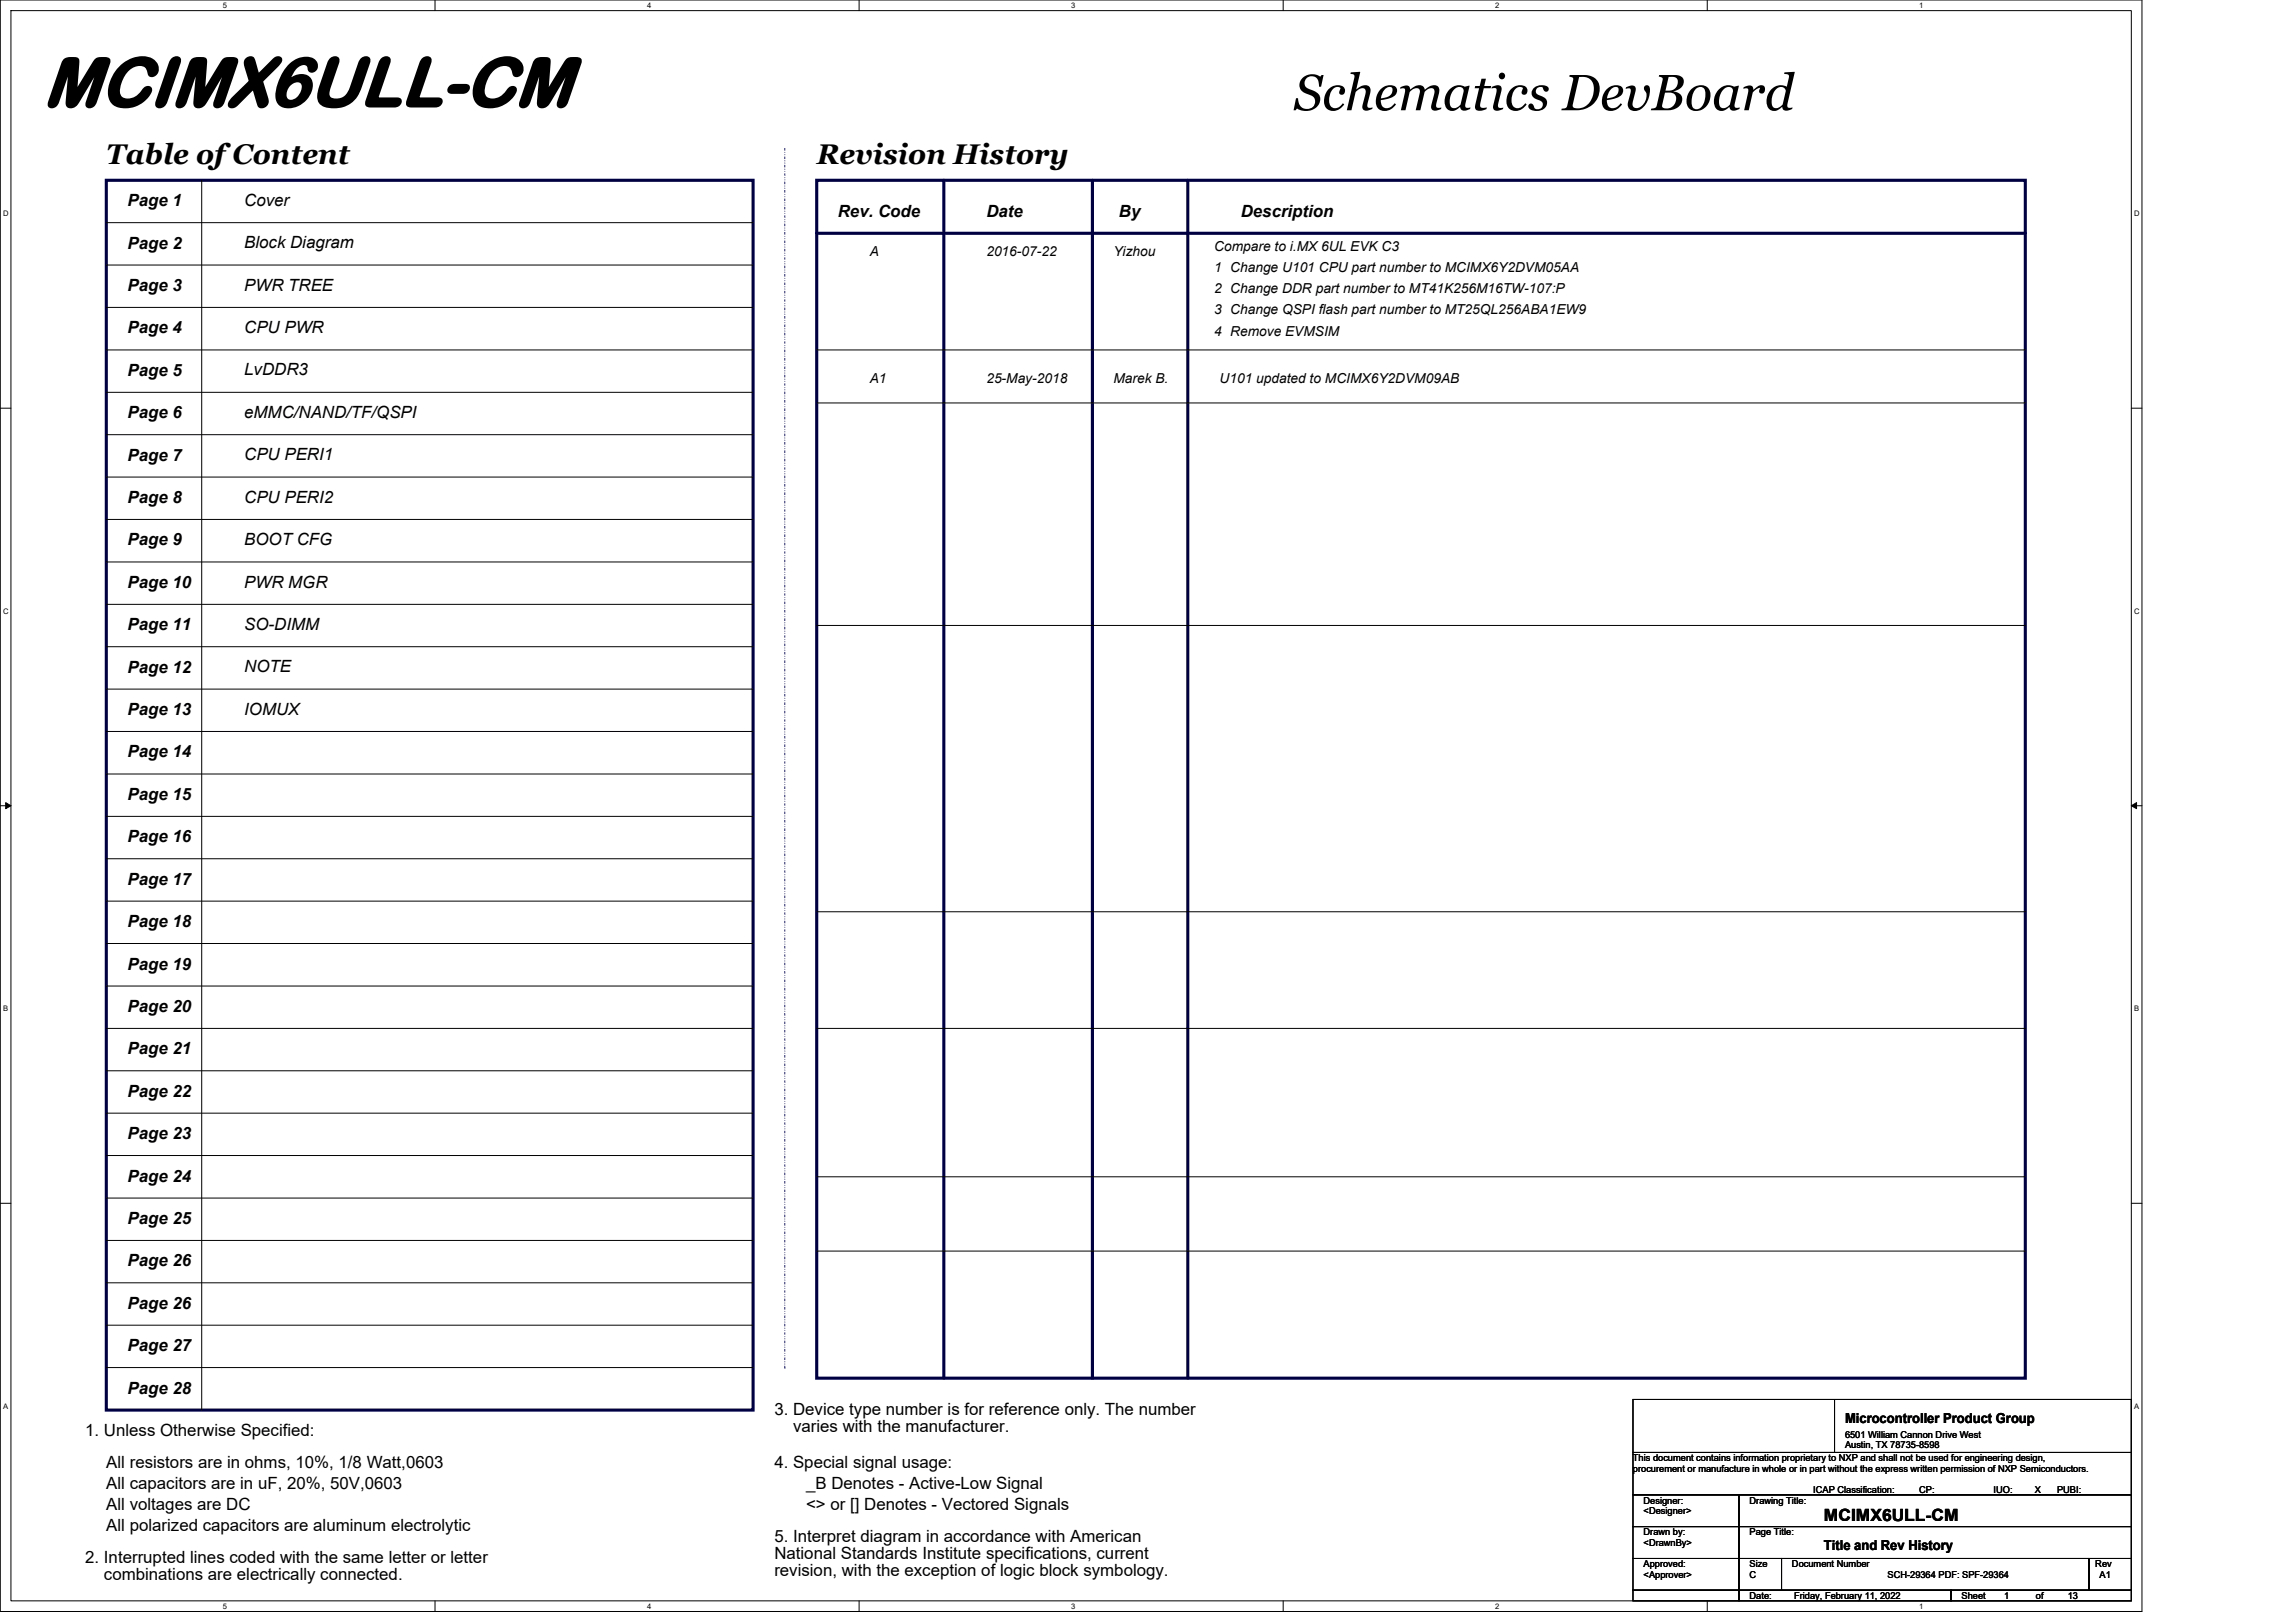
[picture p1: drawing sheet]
<svg xmlns="http://www.w3.org/2000/svg" width="297mm" height="210mm" viewBox="0 0 297 210" stroke-linecap="round" stroke-linejoin="round" font-family="sans-serif">
<defs><g id="words">
<text font-size="9.3" x="5.5" y="13.8">MCIMX6ULL-CM</text>
<text font-size="6.6" x="167.4" y="14.3">Schematics DevBoard</text>
<g font-size="3.7">
<text x="13.8" y="21.2">Table of Content</text>
<text x="105.7" y="21.2">Revision History</text>
</g>
<g font-size="2.2">
<text x="16.5" y="26.7">Page 1</text>
<text x="31.6" y="26.6">Cover</text>
<text x="108.4" y="28">Rev. Code</text>
<text x="127.6" y="28">Date</text>
<text x="144.8" y="28">By</text>
<text x="160.5" y="28">Description</text>
<text x="16.5" y="32.2">Page 2</text>
<text x="31.6" y="32.1">Block Diagram</text>
<text x="16.5" y="37.7">Page 3</text>
<text x="31.6" y="37.6">PWR TREE</text>
<text x="16.5" y="43.1">Page 4</text>
<text x="31.6" y="43.1">CPU PWR</text>
<text x="16.5" y="48.6">Page 5</text>
<text x="31.6" y="48.6">LvDDR3</text>
<text x="16.5" y="54.1">Page 6</text>
<text x="16.5" y="59.6">Page 7</text>
<text x="31.6" y="54.1">eMMC/NAND/TF/QSPI</text>
<text x="31.6" y="59.6">CPU PERI1</text>
<text x="16.5" y="65.1">Page 8</text>
<text x="31.6" y="65">CPU PERI2</text>
<text x="16.5" y="70.6">Page 9</text>
<text x="31.6" y="70.5">BOOT CFG</text>
<text x="16.5" y="76.1">Page 10</text>
<text x="31.6" y="76">PWR MGR</text>
<text x="16.5" y="81.6">Page 11</text>
<text x="31.6" y="81.5">SO-DIMM</text>
<text x="16.5" y="87">Page 12</text>
<text x="31.6" y="87">NOTE</text>
<text x="16.5" y="92.5">Page 13</text>
<text x="31.6" y="92.5">IOMUX</text>
<text x="16.5" y="98">Page 14</text>
<text x="16.5" y="103.5">Page 15</text>
<text x="16.5" y="109">Page 16</text>
<text x="16.5" y="114.5">Page 17</text>
<text x="16.5" y="120">Page 18</text>
<text x="16.5" y="125.4">Page 19</text>
<text x="16.5" y="130.9">Page 20</text>
<text x="16.5" y="136.4">Page 21</text>
<text x="16.5" y="141.9">Page 22</text>
<text x="16.5" y="147.4">Page 23</text>
<text x="16.5" y="152.9">Page 24</text>
<text x="16.5" y="158.3">Page 25</text>
<text x="16.5" y="163.9">Page 26</text>
<text x="16.5" y="169.3">Page 26</text>
<text x="16.5" y="174.8">Page 27</text>
<text x="11" y="185.7">1. Unless Otherwise Specified:</text>
<text x="16.5" y="180.3">Page 28</text>
<text x="100.2" y="183">3. Device type number is for reference only. The number</text>
<text x="102.6" y="185.3">varies with the manufacturer.</text>
<text x="13.8" y="189.9">All resistors are in ohms, 10%, 1/8 Watt,0603</text>
<text x="100.2" y="189.9">4. Special signal usage:</text>
<text x="13.8" y="192.6">All capacitors are in uF, 20%, 50V,0603</text>
<text x="13.8" y="195.3">All voltages are DC</text>
<text x="104.3" y="192.6">_B Denotes - Active-Low Signal</text>
<text x="104.3" y="195.3">&lt;&gt; or [] Denotes - Vectored Signals</text>
<text x="236" y="196.8">MCIMX6ULL-CM</text>
<text x="11" y="202.2">2. Interrupted lines coded with the same letter or letter</text>
<text x="13.8" y="198.1">All polarized capacitors are aluminum electrolytic</text>
<text x="100.2" y="199.5">5. Interpret diagram in accordance with American</text>
<text x="100.2" y="201.7">National Standards Institute specifications, current</text>
<text x="100.2" y="203.9">revision, with the exception of logic block symbology.</text>
<text x="13.4" y="204.4">combinations are electrically connected.</text>
</g>
<g font-size="1.8">
<text x="112.5" y="33.1">A</text>
<text x="127.6" y="33.1">2016-07-22</text>
<text x="144.1" y="33.1">Yizhou</text>
<text x="157.1" y="32.4">Compare to i.MX 6UL EVK C3</text>
<text x="157.1" y="35.2">1 Change U101 CPU part number to MCIMX6Y2DVM05AA</text>
<text x="157.1" y="37.9">2 Change DDR part number to MT41K256M16TW-107:P</text>
<text x="157.1" y="40.7">3 Change QSPI flash part number to MT25QL256ABA1EW9</text>
<text x="157.1" y="43.4">4 Remove EVMSIM</text>
<text x="112.5" y="49.6">A1</text>
<text x="127.6" y="49.6">25-May-2018</text>
<text x="144.1" y="49.6">Marek B.</text>
<text x="157.8" y="49.6">U101 updated to MCIMX6Y2DVM09AB</text>
<text x="238.7" y="184.1">Microcontroller Product Group</text>
<text x="236" y="200.5">Title and Rev History</text>
</g>
<g font-size="1.2">
<text x="211.3" y="189">This document contains information proprietary to NXP and shall not be used for engineering design,</text>
<text x="211.3" y="190.4">procurement or manufacture in whole or in part without the express written permission of NXP Semiconductors.</text>
<text x="238.7" y="186">6501 William Cannon Drive West</text>
<text x="238.7" y="187.3">Austin, TX 78735-8598</text>
<text x="212.6" y="194.5">Designer:</text>
<text x="212.6" y="195.9">&lt;Designer&gt;</text>
<text x="226.4" y="194.5">Drawing Title:</text>
<text x="234.6" y="193.1">ICAP Classification:</text>
<text x="248.3" y="193.1">CP:</text>
<text x="251.7" y="193.1">___</text>
<text x="257.9" y="193.1">IUO:</text>
<text x="262.6" y="193.1">_X_</text>
<text x="266.1" y="193.1">PUBI:</text>
<text x="270.3" y="193.1">___</text>
<text x="212.6" y="198.6">Drawn by:</text>
<text x="212.6" y="202.8">Approved:</text>
<text x="212.6" y="200">&lt;DrawnBy&gt;</text>
<text x="226.4" y="202.8">Size</text>
<text x="226.4" y="198.6">Page Title:</text>
<text x="231.8" y="202.8">Document Number</text>
<text x="271.1" y="202.8">Rev</text>
<text x="212.6" y="204.1">&lt;Approver&gt;</text>
<text x="226.4" y="206.9">Date:</text>
<text x="226.4" y="204.1">C</text>
<text x="232.1" y="206.9">Friday, February 11, 2022</text>
<text x="244.2" y="204.1">SCH-29364 PDF: SPF-29364</text>
<text x="253.8" y="206.9">Sheet</text>
<text x="259.3" y="206.9">1</text>
<text x="263.4" y="206.9">of</text>
<text x="267.5" y="206.9">13</text>
<text x="271.6" y="204.1">A1</text>
</g>
<g font-size="1">
<text x="28.8" y="1">5</text>
<text x="83.7" y="1">4</text>
<text x="138.6" y="1">3</text>
<text x="193.4" y="1">2</text>
<text x="248.3" y="1">1</text>
<text x=".4" y="28">D</text>
<text x="276.1" y="28">D</text>
<text x=".4" y="79.4">C</text>
<text x="276.1" y="79.4">C</text>
<text x=".4" y="130.9">B</text>
<text x="276.1" y="130.9">B</text>
<text x=".4" y="182.3">A</text>
<text x="276.1" y="182.3">A</text>
<text x="28.8" y="208.2">5</text>
<text x="83.7" y="208.2">4</text>
<text x="138.6" y="208.2">3</text>
<text x="193.4" y="208.2">2</text>
<text x="248.3" y="208.2">1</text>
</g>
</g></defs>
<path d="M0 0h277.1v208.5h-277.1zM1.4 1.4h274.3v205.7h-274.3z" fill="none" stroke="#000" stroke-width=".13"/>
<g fill="#fff">
<path d="M28.8 .1h.6v1.1h-.6z"/>
<path d="M28.8 207.3h.6v1.1h-.6z"/>
</g>
<path d="M56.3 0v1.4M56.3 207.1v1.4" fill="none" stroke="#000" stroke-width=".13"/>
<g fill="#fff">
<path d="M83.7 .1h.6v1.1h-.6z"/>
<path d="M83.7 207.3h.6v1.1h-.6z"/>
</g>
<path d="M111.1 0v1.4M111.1 207.1v1.4" fill="none" stroke="#000" stroke-width=".13"/>
<g fill="#fff">
<path d="M138.6 .1h.5v1.1h-.5z"/>
<path d="M138.6 207.3h.5v1.1h-.5z"/>
</g>
<path d="M166 0v1.4M166 207.1v1.4" fill="none" stroke="#000" stroke-width=".13"/>
<g fill="#fff">
<path d="M193.4 .1h.6v1.1h-.6z"/>
<path d="M193.4 207.3h.6v1.1h-.6z"/>
</g>
<path d="M220.9 0v1.4M220.9 207.1v1.4" fill="none" stroke="#000" stroke-width=".13"/>
<g fill="#fff">
<path d="M248.3 .1h.6v1.1h-.6z"/>
<path d="M248.3 207.3h.6v1.1h-.6z"/>
<path d="M.4 27.1h.7v1.1h-.7z"/>
<path d="M276.1 27.1h.7v1.1h-.7z"/>
<path d="M.4 78.5h.7v1.1h-.7z"/>
<path d="M276.1 78.5h.7v1.1h-.7z"/>
</g>
<path d="M0 52.8h1.4M275.7 52.8h1.4" fill="none" stroke="#000" stroke-width=".13"/>
<g fill="#fff">
<path d="M.4 130h.7v1.1h-.7z"/>
<path d="M276.1 130h.7v1.1h-.7z"/>
</g>
<path d="M0 104.2h1.4M275.7 104.2h1.4" fill="none" stroke="#000" stroke-width=".13"/>
<path d="M.7 103.8l.7 .4-.7 .4zM275.7 104.2l.7-.4v.8z" fill="#000" stroke="#000" stroke-width=".13"/>
<g fill="#fff">
<path d="M.4 181.4h.7v1.1h-.7z"/>
<path d="M276.1 181.4h.7v1.1h-.7z"/>
</g>
<g fill="none" stroke="#000" stroke-width=".13">
<path d="M13.8 28.8h83.6M13.8 34.3h83.6M13.8 39.8h83.6M26.1 23.3v159.1M13.8 45.3h83.6M13.8 56.2h83.6M13.8 50.8h83.6M105.7 45.3h156.3M105.7 52.1h156.3M13.8 67.2h83.6M13.8 61.7h83.6M13.8 72.7h83.6"/>
<path d="M13.8 78.2h83.6M13.8 89.2h83.6M13.8 83.7h83.6M13.8 94.6h83.6M105.7 80.9h156.3M13.8 100.1h83.6M13.8 111.1h83.6M13.8 105.6h83.6M13.8 116.6h83.6M105.7 118h156.3M13.8 122.1h83.6M13.8 133.1h83.6"/>
<path d="M13.8 127.6h83.6M13.8 138.5h83.6M105.7 133.1h156.3M0 155.7h1.4M13.8 144h83.6M13.8 149.5h83.6M13.8 155h83.6M105.7 152.3h156.3M275.7 155.7h1.4M13.8 166h83.6M13.8 171.5h83.6M13.8 176.9h83.6"/>
<path d="M13.8 160.5h83.6M105.7 161.9h156.3M211.3 193.4h13.7v4.1h-13.7zM211.3 197.5h13.7v4.1h-13.7zM211.3 187.9h64.4v5.5h-64.4zM211.3 181.1h64.4v6.8h-64.4zM225 193.4h50.7v4.1h-50.7zM225 197.5h50.7v4.1h-50.7zM237.3 181.1v6.8M211.3 201.6h13.7v4.1h-13.7zM211.3 205.7h13.7v1.4h-13.7zM225 205.7h27.4v1.4h-27.4z"/>
<path d="M225 201.6h5.5v4.1h-5.5zM230.5 201.6h39.8v4.1h-39.8zM252.4 205.7h23.3v1.4h-23.3zM270.3 201.6h5.4v4.1h-5.4z"/>
</g>
<path d="M13.8 23.3h83.6v159.1h-83.6zM105.7 23.3h156.3v155h-156.3zM105.7 30.2h156.3M122.1 23.3v155M141.3 23.3v155M153.7 23.3v155" fill="none" stroke="#000040" stroke-width=".4"/>
<path d="M101.5 19.2v157.7M101.5 176.9h.1" fill="none" stroke="#00f" stroke-width=".13" stroke-dasharray=".3 .3 0 .3 0 .3"/>
<use href="#words"/>
</svg>
